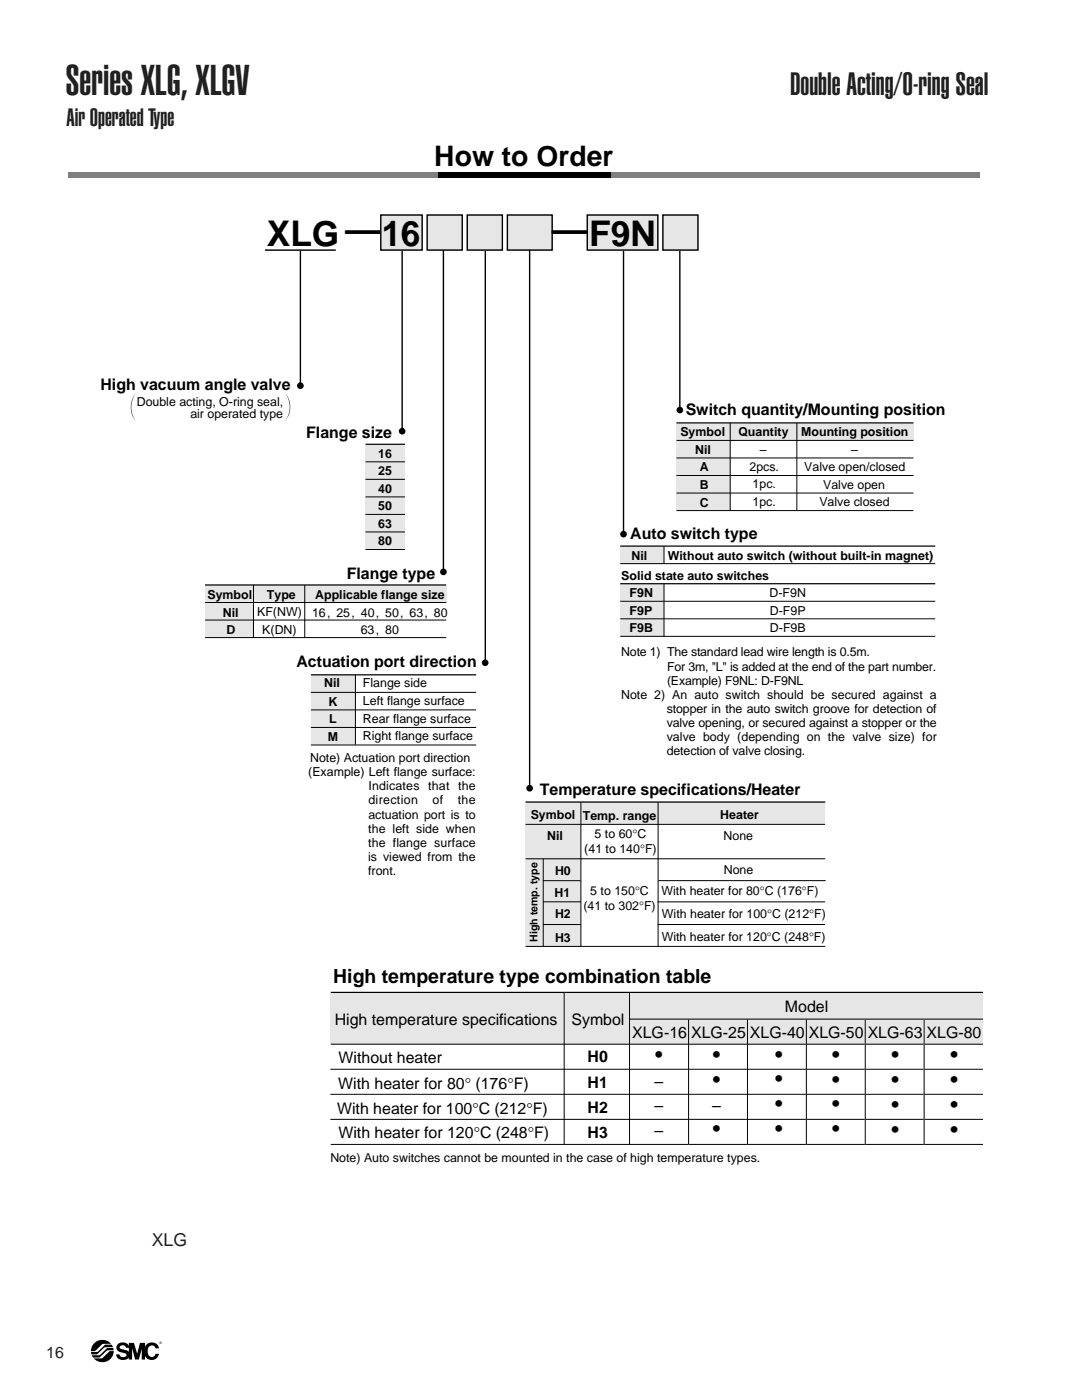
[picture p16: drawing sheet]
<svg xmlns="http://www.w3.org/2000/svg" width="216mm" height="279mm" viewBox="0 0 216 279" stroke-linecap="round" stroke-linejoin="round" font-family="sans-serif">
<defs><g id="words">
<text font-size="8.5" fill="#231f20" x="13.1" y="19">Series XLG, XLGV</text>
<g font-size="7.1">
<text x="53.2" y="49">XLG—</text>
<text x="76.2" y="49">16</text>
<text x="110.1" y="48.3">—</text>
<text x="117.5" y="49">F9N</text>
</g>
<text font-size="6.3" fill="#231f20" x="157.6" y="19">Double Acting/O-ring Seal</text>
<text font-size="5.6" x="86.7" y="33">How to Order</text>
<text font-size="4.9" fill="#231f20" x="13.3" y="25.2">Air Operated Type</text>
<g font-size="4.2">
<text x="130.7" y="211.9">•</text>
<text x="142.3" y="211.9">•</text>
<text x="154.7" y="211.9">•</text>
<text x="166.1" y="211.9">•</text>
<text x="177.9" y="212">•</text>
<text x="189.6" y="212">•</text>
<text x="142.3" y="216.8">•</text>
<text x="154.7" y="216.8">•</text>
<text x="154.7" y="221.7">•</text>
<text x="166.1" y="216.9">•</text>
<text x="166.1" y="221.8">•</text>
<text x="177.9" y="216.9">•</text>
<text x="177.9" y="221.9">•</text>
<text x="189.6" y="217">•</text>
<text x="189.6" y="221.9">•</text>
<text x="142.3" y="226.7">•</text>
<text x="154.7" y="226.7">•</text>
<text x="166.1" y="226.7">•</text>
<text x="177.9" y="226.8">•</text>
<text x="189.6" y="226.8">•</text>
</g>
<text font-size="3.9" x="66.5" y="196.1">High temperature type combination table</text>
<text font-size="3.5" fill="#231f20" x="30.3" y="248.6">XLG</text>
<g font-size="3.2">
<text x="20.1" y="77.8">High vacuum angle valve</text>
<text x="136.8" y="82.9">Switch quantity/Mounting position</text>
<text x="61.1" y="87.3">Flange size</text>
<text x="125.8" y="107.6">Auto switch type</text>
<text x="69.2" y="115.6">Flange type</text>
<text x="59.1" y="133.2">Actuation port direction</text>
<text x="107.7" y="158.7">Temperature specifications/Heater</text>
<text x="156.6" y="202">Model</text>
<text x="66.8" y="204.6">High temperature specifications</text>
<text x="114" y="204.6">Symbol</text>
<text x="126.1" y="207.1">XLG-16</text>
<text x="137.9" y="207.1">XLG-25</text>
<text x="149.6" y="207.1">XLG-40</text>
<text x="161.4" y="207.1">XLG-50</text>
<text x="173.1" y="207.1">XLG-63</text>
<text x="184.9" y="207.1">XLG-80</text>
<text x="67.6" y="212.2">Without heater</text>
<text x="117.2" y="212">H0</text>
<text x="67.5" y="217.3">With heater for 80° (176°F)</text>
<text x="117.2" y="217">H1</text>
<text x="130.6" y="216.9">–</text>
<text x="130.6" y="221.8">–</text>
<text x="142.1" y="221.8">–</text>
<text x="67.3" y="222.3">With heater for 100°C (212°F)</text>
<text x="67.5" y="227.2">With heater for 120°C (248°F)</text>
<text x="117.2" y="222">H2</text>
<text x="117.2" y="227">H3</text>
<text x="130.6" y="226.8">–</text>
</g>
<text font-size="3.2" fill="#231f20" x="9.2" y="270.9">16</text>
<g font-size="2.5">
<text x="27.3" y="81">Double acting, O-ring seal,</text>
<text x="38" y="83.5">air operated type</text>
<text x="135.8" y="87.1">Symbol</text>
<text x="147.3" y="87">Quantity</text>
<text x="159.9" y="87.1">Mounting position</text>
<text x="75.5" y="91.4">16</text>
<text x="75.5" y="94.9">25</text>
<text x="138.7" y="90.6">Nil</text>
<text x="139.6" y="94.1">A</text>
<text x="149.6" y="93.9">2pcs.</text>
<text x="151.6" y="90.6">–</text>
<text x="160.5" y="94.1">Valve open/closed</text>
<text x="169.9" y="90.6">–</text>
<text x="75.5" y="98.4">40</text>
<text x="75.5" y="101.9">50</text>
<text x="139.6" y="97.6">B</text>
<text x="139.6" y="101.1">C</text>
<text x="150.2" y="100.9">1pc.</text>
<text x="150.2" y="97.4">1pc.</text>
<text x="163.5" y="101.1">Valve closed</text>
<text x="164.3" y="97.6">Valve open</text>
<text x="75.5" y="105.4">63</text>
<text x="75.5" y="108.9">80</text>
<text x="126" y="111.7">Nil</text>
<text x="133.3" y="111.7">Without auto switch (without built-in magnet)</text>
<text x="41.4" y="119.5">Symbol</text>
<text x="53.3" y="119.5">Type</text>
<text x="62.9" y="119.5">Applicable flange size</text>
<text x="124" y="115.7">Solid state auto switches</text>
<text x="125.6" y="119.2">F9N</text>
<text x="153.6" y="119.2">D-F9N</text>
<text x="44.5" y="123">Nil</text>
<text x="51.3" y="122.9">KF(NW)</text>
<text x="62.3" y="123">16, 25, 40, 50, 63, 80</text>
<text x="125.6" y="122.7">F9P</text>
<text x="153.6" y="122.7">D-F9P</text>
<text x="45.2" y="126.4">D</text>
<text x="52.3" y="126.4">K(DN)</text>
<text x="72" y="126.5">63, 80</text>
<text x="124" y="131">Note 1) The standard lead wire length is 0.5m.</text>
<text x="125.6" y="126.2">F9B</text>
<text x="153.6" y="126.2">D-F9B</text>
<text x="64.7" y="137.1">Nil</text>
<text x="72.4" y="137.2">Flange side</text>
<text x="133.1" y="136.6">(Example) F9NL: D-F9NL</text>
<text x="133.1" y="133.8">For 3m, &quot;L&quot; is added at the end of the part number.</text>
<text x="65.5" y="140.9">K</text>
<text x="72.4" y="140.7">Left flange surface</text>
<text x="123.9" y="139.5">Note 2) An auto switch should be secured against a</text>
<text x="133.1" y="142.3">stopper in the auto switch groove for detection of</text>
<text x="65.4" y="147.9">M</text>
<text x="65.7" y="144.4">L</text>
<text x="72.4" y="147.8">Right flange surface</text>
<text x="72.4" y="144.2">Rear flange surface</text>
<text x="133" y="147.9">valve body (depending on the valve size) for</text>
<text x="133" y="145.1">valve opening, or secured against a stopper or the</text>
<text x="61.5" y="154.9">(Example) Left flange surface:</text>
<text x="61.9" y="152.1">Note) Actuation port direction</text>
<text x="133" y="150.8">detection of valve closing.</text>
<text x="73.5" y="160.5">direction</text>
<text x="73.5" y="157.7">Indicates that the</text>
<text x="86.3" y="160.5">of</text>
<text x="91.3" y="160.5">the</text>
<text x="73.5" y="166.2">the left side when</text>
<text x="73.5" y="163.4">actuation port is to</text>
<text x="105.9" y="163.5">Symbol</text>
<text x="109.2" y="167.6">Nil</text>
<text x="116.3" y="163.6">Temp. range</text>
<text x="118.7" y="167.3">5 to 60°C</text>
<text x="143.7" y="163.5">Heater</text>
<text x="144.4" y="167.6">None</text>
<text x="73.5" y="171.8">is viewed from the</text>
<text x="73.5" y="169">the flange surface</text>
<text x="116.6" y="170.3">(41 to 140°F)</text>
<text x="73.5" y="174.7">front.</text>
<text x="110.7" y="179">H1</text>
<text x="110.7" y="174.7">H0</text>
<text x="117.8" y="178.7">5 to 150°C</text>
<text x="132" y="178.7">With heater for 80°C (176°F)</text>
<text x="144.4" y="174.5">None</text>
<text x="110.7" y="183.3">H2</text>
<text x="116.4" y="181.7">(41 to 302°F)</text>
<text x="132.1" y="183.2">With heater for 100°C (212°F)</text>
<text x="110.7" y="188.1">H3</text>
<text x="132" y="187.8">With heater for 120°C (248°F)</text>
<text x="65.9" y="231.8">Note) Auto switches cannot be mounted in the case of high temperature types.</text>
</g>
<text font-size="2.1" x="107.2" y="188" transform="rotate(-90 107.2 188)">High temp. type</text>
<text font-size=".7" x="31.8" y="268.2">®</text>
</g></defs>
<path d="M192.2 12.9h23.7M192.2 22.4h23.7" fill="none" stroke="#fff" stroke-width=".35"/>
<path d="M18.7 271.1l1.7-.1 1.5-1.3 .8-.1a2.27 2.27 0 0 1-1.5 2.1 2.27 2.27 0 0 1-2.5-.6zM18.9 267.9a2.3 2.3 0 0 1 3.3 .3h-1.8l-1.3 1.4-1 .1a2.21 2.21 0 0 1 .8-1.8zM18.2 269.8h.1a1.67 1.67 0 0 0 2.1-.9l.7-.5h1.2l.2 .4-1.6 .1-1.5 1.3-.3 .1a.68 .68 0 0 1-.9-.2zM18.3 270.5l1.6-.1 1.4-1.3 .4-.1a.78 .78 0 0 1 .9 .2l.1 .3h-1.4l-1.5 1.4h-1.2zM23.6 268.2a1.37 1.37 0 0 1 2.2 .8h-.7v-.2a.69 .69 0 0 0-.6-.3 .69 .69 0 0 0-.6 .4l.3 .3a1.54 1.54 0 0 1 1.7 1.1 1.4 1.4 0 0 1-1.4 1.1 1.4 1.4 0 0 1-1.3-1.1h.6a.75 .75 0 0 0 .7 .5 .75 .75 0 0 0 .7-.4 1.24 1.24 0 0 0-1.2-.6 .93 .93 0 0 1-.8-.7 .93 .93 0 0 1 .4-.9zM25.7 268h1l.7 2.2 .5-2.2h1v3.3h-.6v-2.1l-.6 2.1h-.7l-.6-2.2v2.2h-.7zM29.2 268.4a1.47 1.47 0 0 1 1.5-.5 1.47 1.47 0 0 1 1 1.2h-.7a.77 .77 0 0 0-.8-.6 .77 .77 0 0 0-.7 .7 1.2 1.2 0 0 0 .8 1.6 .71 .71 0 0 0 .7-.6h.7a1.5 1.5 0 0 1-1.7 1.2 1.5 1.5 0 0 1-1.2-1.7v-.6z" fill="#000"/>
<g fill="#e6e6e6">
<path d="M135 84.4h47.3v3.5h-47.3z"/>
<path d="M40.9 116.7h48.1v3.5h-48.1z"/>
<path d="M40.9 120.2h9.7v7h-9.7z"/>
<path d="M72.9 88.7h7.9v21h-7.9z"/>
</g>
<path d="M80.2 49.9v36.2M124.4 49.9v56.7M135.7 49.9v31.9" fill="none" stroke="#000" stroke-width=".28"/>
<g fill="#000">
<circle cx="80.2" cy="86.1" r=".66"/>
<circle cx="135.7" cy="81.8" r=".66"/>
<circle cx="124.4" cy="106.6" r=".66"/>
</g>
<g fill="#808080">
<path d="M13.6 34.4h73.8v1h-73.8z"/>
<path d="M121.8 34.4h73.8v1h-73.8z"/>
</g>
<g fill="#000">
<path d="M87.4 34.4h34.4v1h-34.4z"/>
<circle cx="59.9" cy="77" r=".66"/>
<circle cx="96.8" cy="132.3" r=".66"/>
</g>
<path d="M72.9 88.7h7.9" fill="none" stroke="#000" stroke-width=".25"/>
<path d="M59.9 49.9v27.1M96.8 49.9v82.4" fill="none" stroke="#000" stroke-width=".28"/>
<path d="M123.8 108.9h8.6v3.6h-8.6z" fill="#e6e6e6"/>
<path d="M123.8 112.5h62.8M132.5 109v3.5" fill="none" stroke="#000" stroke-width=".2"/>
<path d="M123.8 109h62.8" fill="none" stroke="#000" stroke-width=".25"/>
<path d="M123.8 116.5h8.6v10.5h-8.6z" fill="#e6e6e6"/>
<path d="M123.8 120h62.8M132.5 116.5v10.5M123.8 127h62.8M123.8 123.5h62.8" fill="none" stroke="#000" stroke-width=".2"/>
<path d="M123.8 116.5h62.8" fill="none" stroke="#000" stroke-width=".25"/>
<path d="M76 42.9h8.2v7h-8.2z" fill="#e6e6e6"/>
<path d="M76 42.9h8.2v7h-8.2z" fill="none" stroke="#000" stroke-width=".28"/>
<path d="M85.2 42.9h7v7h-7z" fill="#e6e6e6"/>
<path d="M85.2 42.9h7v7h-7z" fill="none" stroke="#000" stroke-width=".28"/>
<path d="M101.2 42.9h9v7h-9z" fill="#e6e6e6"/>
<path d="M101.2 42.9h9v7h-9z" fill="none" stroke="#000" stroke-width=".28"/>
<path d="M93.2 42.9h7v7h-7z" fill="#e6e6e6"/>
<path d="M93.2 42.9h7v7h-7z" fill="none" stroke="#000" stroke-width=".28"/>
<path d="M132.3 42.9h7v7h-7z" fill="#e6e6e6"/>
<path d="M132.3 42.9h7v7h-7z" fill="none" stroke="#000" stroke-width=".28"/>
<path d="M117.2 42.9h14.1v7h-14.1z" fill="#e6e6e6"/>
<path d="M52.9 49.9h14.1M88.5 49.9v64.2M117.2 42.9h14.1v7h-14.1z" fill="none" stroke="#000" stroke-width=".28"/>
<path d="M52.9 49.9h14.1" fill="none" stroke="#e6e6e6" stroke-width=".2"/>
<path d="M72.9 92.2h7.9M72.9 99.2h7.9M72.9 95.7h7.9M50.6 116.7v10.5M60.8 116.7v10.5M72.9 102.7h7.9M72.9 106.2h7.9M72.9 109.7h7.9M40.9 127.2h48.1M40.9 123.7h48.1M40.9 120.2h48.1" fill="none" stroke="#000" stroke-width=".2"/>
<circle cx="88.5" cy="114.1" r=".66" fill="#000"/>
<path d="M40.9 116.7h48.1" fill="none" stroke="#000" stroke-width=".25"/>
<path d="M62 134.7h8.9v13.9h-8.9z" fill="#e6e6e6"/>
<path d="M62 134.7h33" fill="none" stroke="#000" stroke-width=".25"/>
<path d="M62 138.2h33M70.9 134.7v13.9M62 148.7h33M62 141.7h33M62 145.2h33" fill="none" stroke="#000" stroke-width=".2"/>
<path d="M105.7 49.9v107.4" fill="none" stroke="#000" stroke-width=".28"/>
<circle cx="105.7" cy="157.3" r=".66" fill="#000"/>
<path d="M135 87.9h10.7v14h-10.7z" fill="#e6e6e6"/>
<path d="M135 98.4h47.3M135 91.4h47.3M135 87.9h47.3M135 94.9h47.3M145.7 84.4v17.5M159 84.4v17.5M135 101.9h47.3" fill="none" stroke="#000" stroke-width=".2"/>
<path d="M135 84.4h47.3" fill="none" stroke="#000" stroke-width=".25"/>
<g fill="#e6e6e6">
<path d="M104.9 160h59.8v4.5h-59.8z"/>
<path d="M104.9 164.6h11v24.3h-11z"/>
</g>
<path d="M104.8 164.5h59.8M104.9 171.4h59.8M108.3 175.8h7.6M108.4 180h7.5M108.4 171.4v17.5M115.9 160.1v28.8M131.2 180h33.4M131.3 160.1v28.8M131.4 175.8h33.4M104.9 188.9h59.8M108.4 184.5h7.5M131.2 184.5h33.4" fill="none" stroke="#000" stroke-width=".2"/>
<path d="M104.9 160.1h59.8" fill="none" stroke="#000" stroke-width=".25"/>
<path d="M66 198.1h130.1v10.3h-130.1z" fill="#e6e6e6"/>
<path d="M112.6 198.1v30.3z" fill="#fff"/>
<path d="M112.6 198.1v30.3" fill="none" stroke="#000" stroke-width=".2"/>
<path d="M125.6 198.1v30.3z" fill="#fff"/>
<path d="M125.6 198.1v30.3M65.9 213.4h130.2M65.9 218.4h130.2M66 208.4h130.1M125.7 203.4h70.4M65.9 223.4h130.2M66 228.4h130.1" fill="none" stroke="#000" stroke-width=".2"/>
<path d="M66 198.1h130.1" fill="none" stroke="#000" stroke-width=".25"/>
<path d="M184.4 203.4v25z" fill="#fff"/>
<path d="M184.4 203.4v25" fill="none" stroke="#000" stroke-width=".2"/>
<path d="M172.6 203.4v25z" fill="#fff"/>
<path d="M172.6 203.4v25" fill="none" stroke="#000" stroke-width=".2"/>
<path d="M160.9 203.4v25z" fill="#fff"/>
<path d="M160.9 203.4v25" fill="none" stroke="#000" stroke-width=".2"/>
<path d="M149.1 203.4v25z" fill="#fff"/>
<path d="M149.1 203.4v25" fill="none" stroke="#000" stroke-width=".2"/>
<path d="M137.4 203.4v25z" fill="#fff"/>
<path d="M137.4 203.4v25" fill="none" stroke="#000" stroke-width=".2"/>
<path d="M27.2 78.3a4.9 4.9 0 0 0 0 5.9 4.6 4.6 0 0 1 0-5.9zM56.8 78.3a4.6 4.6 0 0 1 0 5.9 4.9 4.9 0 0 0 0-5.9z" fill="#000"/>
<use href="#words"/>
</svg>
